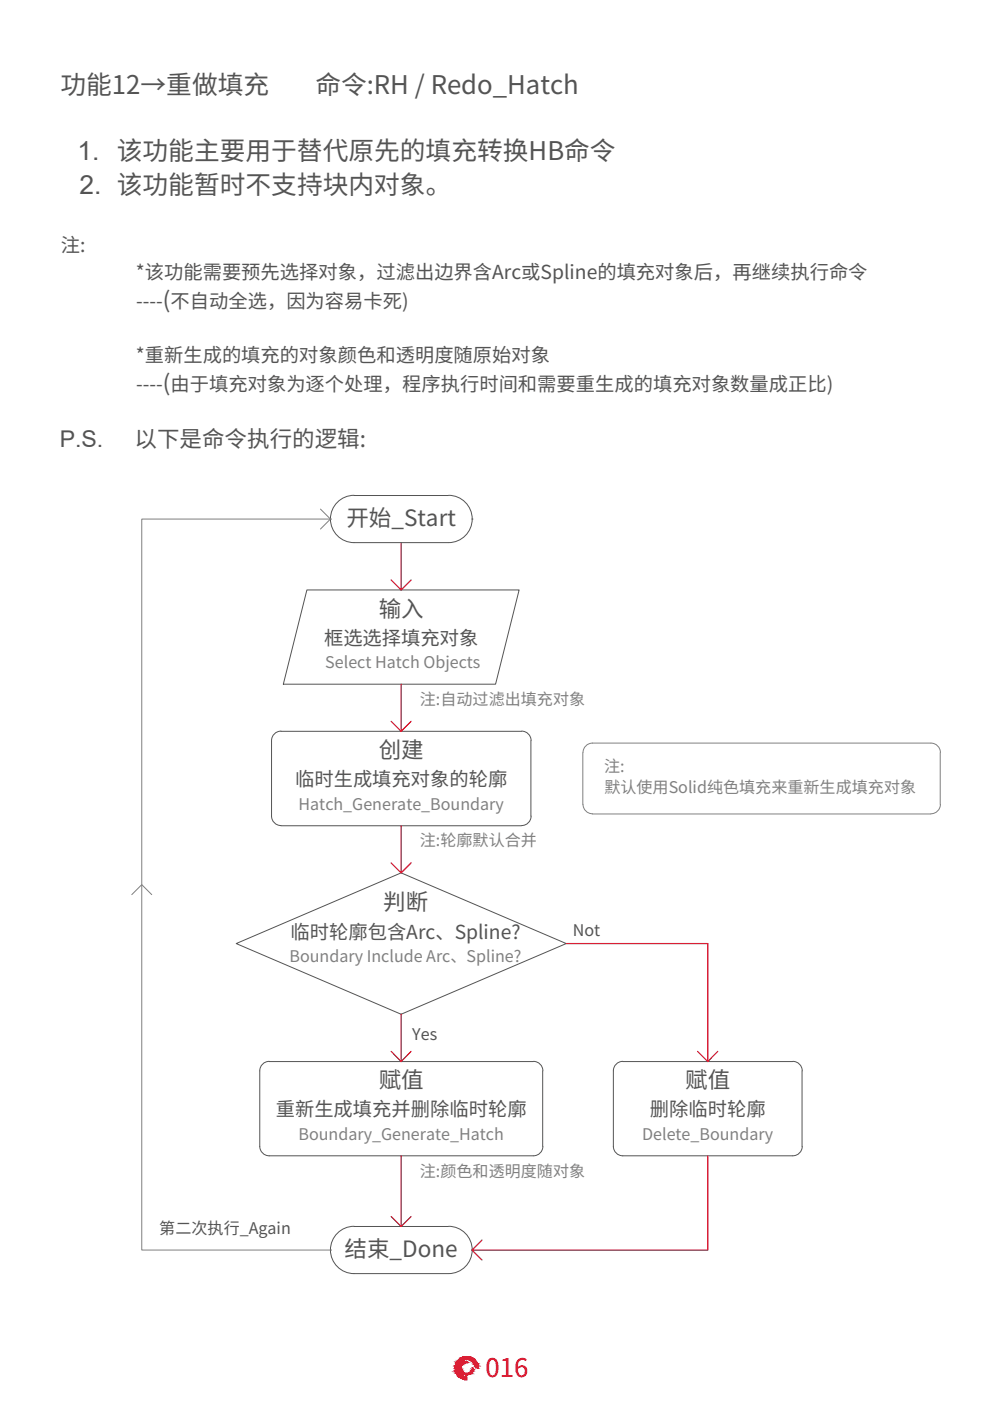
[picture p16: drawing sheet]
<svg xmlns="http://www.w3.org/2000/svg" width="210mm" height="297mm" viewBox="0 0 210 297" stroke-linecap="round" stroke-linejoin="round" font-family="sans-serif">
<defs><g id="words">
<g font-size="5.6" fill="#545454">
<text x="16.4" y="34">1. 该功能主要用于替代原先的填充转换HB命令</text>
<text x="16.9" y="41.2">2. 该功能暂时不支持块内对象。</text>
</g>
<g font-size="5.5" fill="#545454">
<text x="12.8" y="20">功能12→重做填充</text>
<text x="66.9" y="20">命令:RH / Redo_Hatch</text>
</g>
<text font-size="5.5" fill="#f00" x="103" y="292">016</text>
<text font-size="4.9" fill="#545454" x="12.7" y="94.8">P.S.</text>
<g font-size="4.8" fill="#545454">
<text x="34.5" y="65.4">(</text>
<text x="34.5" y="82.9">(</text>
<text x="28.5" y="94.8">以下是命令执行的逻辑:</text>
<text x="73.4" y="111.5">开始_Start</text>
<text x="80.3" y="130.8">输入</text>
<text x="80.3" y="160.7">创建</text>
<text x="81.2" y="193">判断</text>
<text x="80.3" y="230.7">赋值</text>
<text x="145.3" y="230.7">赋值</text>
<text x="73.1" y="266.5">结束_Done</text>
</g>
<g font-size="4.1" fill="#545454">
<text x="12.9" y="53.3">注:</text>
<text x="28.8" y="59.1">*该功能需要预先选择对象，过滤出边界含Arc或Spline的填充对象后，再继续执行命令</text>
<text x="28.9" y="65.4">---- 不自动全选，因为容易卡死)</text>
<text x="28.8" y="76.7">*重新生成的填充的对象颜色和透明度随原始对象</text>
<text x="28.9" y="82.9">---- 由于填充对象为逐个处理，程序执行时间和需要重生成的填充对象数量成正比)</text>
<text x="68.7" y="136.7">框选选择填充对象</text>
<text x="62.6" y="166.7">临时生成填充对象的轮廓</text>
<text x="61.6" y="199">临时轮廓包含Arc、Spline?</text>
<text x="58.5" y="236.7">重新生成填充并删除临时轮廓</text>
<text x="137.8" y="236.7">删除临时轮廓</text>
</g>
<g font-size="3.4" fill="#808080">
<text x="69" y="141.7">Select Hatch Objects</text>
<text x="89" y="149.5">注:自动过滤出填充对象</text>
<text x="128.1" y="163.6">注:</text>
<text x="63.3" y="171.7">Hatch_Generate_Boundary</text>
<text x="128.1" y="168.1">默认使用Solid纯色填充来重新生成填充对象</text>
<text x="89" y="179.4">注:轮廓默认合并</text>
<text x="61.4" y="204">Boundary Include Arc、Spline?</text>
<text x="63.3" y="241.7">Boundary_Generate_Hatch</text>
<text x="136.1" y="241.7">Delete_Boundary</text>
<text x="89" y="249.5">注:颜色和透明度随对象</text>
</g>
<g font-size="3.4" fill="#545454">
<text x="121.5" y="198.5">Not</text>
<text x="87.4" y="220.5">Yes</text>
<text x="33.8" y="261.7">第二次执行_Again</text>
</g>
</g></defs>
<g fill="none" stroke="#545454" stroke-width=".21">
<path d="M70.1 110.1h.1M75.1 105.1h20M75.1 105a5 5 0 0 0-5 5M95.1 105a5 5 0 0 1 5 5 5 5 0 0 1-5 5h-20a5 5 0 0 1-5-5M100.1 110.1h.1M65.1 125.1h45l-5 20h-45zM57.6 157v16M59.6 155.1h51M59.6 155a2.01 2.01 0 0 0-2 2M110.6 155a2.01 2.01 0 0 1 2 2M112.6 157v16M57.6 173a2.01 2.01 0 0 0 2 2"/>
<path d="M59.6 175.1h51M112.6 173a2.01 2.01 0 0 1-2 2M50.1 200.1l34.9-15 35.1 15-35.1 14.9zM55.1 227.1v16M57.1 225.1h56M57.1 225a2.01 2.01 0 0 0-2 2M113.1 225a2.01 2.01 0 0 1 2 2M115.1 227.1v16M130 227.1v16M132 225.1h36.1M132.1 225a2.01 2.01 0 0 0-2.1 2M168.1 225a2.01 2.01 0 0 1 2 2"/>
<path d="M170.1 227.1v16M55.1 243a2.01 2.01 0 0 0 2 2.1h56M75.1 260a5 5 0 0 0-5 5M95.1 260a5 5 0 0 1 5 5 5 5 0 0 1-5 5h-20a5 5 0 0 1-5-5M115.1 243a2.01 2.01 0 0 1-2 2.1M130 243a2.01 2.01 0 0 0 2 2.1h36.1a2.01 2.01 0 0 0 2-2.1M70.1 265h.1M75.1 260h20M100.1 265h.1"/>
</g>
<g fill="none" stroke="#b8002e" stroke-width=".25">
<path d="M85 115v10.1M82.9 123l2.1 2.1 2.2-2.1M82.9 152.9l2.1 2.2 2.2-2.2M85 145.1v10M85 175.1v10M82.9 183l2.1 2.1 2.2-2.1M85 215v10.1M120.1 200.1h30v25M82.9 222.9l2.1 2.2 2.2-2.2M147.9 222.9l2.2 2.2 2.1-2.2M82.9 257.9l2.1 2.1 2.2-2.1M85 245.1v14.9"/>
<path d="M150.1 245.1v19.9h-50M102.2 262.9l-2.1 2.1 2.1 2.2"/>
</g>
<path d="M67.9 107.9l2.2 2.2-2.2 2.1M70.1 110.1h-40v154.9h40M123.6 159.6v10.9M197.4 157.6h-71.8a2.01 2.01 0 0 0-2 2M197.4 157.6a2.01 2.01 0 0 1 2 2M199.3 159.6v10.9M123.6 170.5a2.01 2.01 0 0 0 2 2M125.6 172.6h71.8M199.4 170.5a2.01 2.01 0 0 1-2 2M27.9 189.7l2.2-2.1 2.1 2.1" fill="none" stroke="#808080" stroke-width=".21"/>
<g fill="#f00" stroke="#f00" stroke-width=".21">
<path d="M98.5 287.6h.9z"/>
<path d="M98.7 288.7l.3-.1z"/>
<path d="M98.4 291.4h1.1z"/>
<path d="M98 292.3h1v.2z"/>
<path d="M98.5 287.6l1.4 .2zM98 287.8l.5-.2 1.4 .2z"/>
<path d="M98 287.8l2.3 .2-.4-.2zM97.6 288l.4-.2 2.3 .2z"/>
<path d="M97.6 288l3 .2-.3-.2zM97.6 288l3 .2h-3.3z"/>
<path d="M99.1 288.2h1.5zM99.1 288.2h1.5z"/>
<path d="M97.3 288.2h1.8zM97.3 288.2h1.4z"/>
<path d="M99.1 288.2l1.6 .1zM99.1 288.2l1.6 .1z"/>
<path d="M99.4 288.3h1.3zM99.4 288.3h1.3z"/>
<path d="M97.3 288.2h1.4zM97.3 288.2l1.1 .1h-1.2z"/>
<path d="M97.2 288.3h1.2zM97.2 288.3h1.2z"/>
<path d="M99.5 288.3l1.3 .1zM99.5 288.3l1.3 .1z"/>
<path d="M97.2 288.3l.9 .1 .3-.1zM97.2 288.3l.9 .1h-1z"/>
<path d="M99.7 288.4l1.2 .2-.1-.2zM99.7 288.4l1.2 .2h-.9z"/>
<path d="M97.1 288.4l.7 .3 .3-.3zM97.1 288.4l.7 .3h-.9z"/>
<path d="M98.7 288.7h.3zM98.7 288.7h.3z"/>
<path d="M100 288.6l1 .1-.1-.1zM100 288.6l1 .1h-.8z"/>
<path d="M96.9 288.7h.9zM96.9 288.7h.8z"/>
<path d="M98.7 288.7h.3zM98.4 288.7h.6z"/>
<path d="M100.2 288.7l.9 .1zM100.2 288.7l.9 .1z"/>
<path d="M98.4 288.7l.6 .2v-.2zM98.2 288.9l.2-.2 .6 .2z"/>
<path d="M98.2 288.9h.7zM98.2 288.9h.8z"/>
<path d="M98.2 288.9h.7zM98.1 288.9h.6z"/>
<path d="M96.9 288.7l.6 .2 .2-.2zM96.9 288.7l.6 .2h-.7z"/>
<path d="M98.1 288.9h.6zM98.1 288.9l.4 .1z"/>
<path d="M98.1 289h.4zM98 289h.3zM98 289h.3zM98 289h.3z"/>
<path d="M100.3 288.8l.9 .3-.1-.3zM100.3 288.8l.9 .3h-.7z"/>
<path d="M100.5 289.1h.8zM100.5 289.1h.8z"/>
<path d="M96.8 288.9l.6 .2 .1-.2zM96.8 288.9l.6 .2h-.7z"/>
<path d="M96.7 289.1h.7zM96.7 289.1l.7 .1z"/>
<path d="M98 289l.1 .2 .2-.2zM98 289l.1 .2h-.3z"/>
<path d="M97.8 289.2h.3zM97.8 289.2h.3z"/>
<path d="M97.8 289.2h.3zM97.8 289.2l.2 .1h-.3z"/>
<path d="M100.5 289.1l.8 .3v-.3zM100.5 289.1l.8 .3h-.6z"/>
<path d="M96.6 289.2l.6 .3 .2-.3zM96.6 289.2l.6 .3h-.6z"/>
<path d="M97.7 289.3l.2 .2 .1-.2zM97.7 289.3l.2 .2h-.3z"/>
<path d="M97.6 289.5h.3zM97.6 289.5h.3z"/>
<path d="M100.7 289.4l.7 .2-.1-.2zM100.7 289.4l.7 .2h-.6z"/>
<path d="M96.6 289.5l.6 .1zM96.6 289.5l.6 .1z"/>
<path d="M100.8 289.6l.6 .1v-.1zM100.8 289.6l.6 .1h-.6z"/>
<path d="M97.6 289.5l.2 .3 .1-.3zM97.6 289.5l.2 .3h-.2z"/>
<path d="M97.6 289.8h.2zM97.6 289.8h.2z"/>
<path d="M96.5 289.6l.7 .2v-.2zM96.5 289.6l.7 .2h-.7z"/>
<path d="M97.5 289.8l.2 .2 .1-.2zM97.5 289.8l.2 .2h-.2z"/>
<path d="M100.8 289.7l.6 .4v-.4zM100.8 289.7l.6 .4h-.6z"/>
<path d="M97.5 290l.3 .1zM97.5 290l.3 .1z"/>
<path d="M96.5 289.8l.6 .3 .1-.3zM96.5 289.8l.6 .3h-.6z"/>
<path d="M96.5 290.1l.6 .1v-.1zM96.5 290.1l.6 .1h-.6z"/>
<path d="M97.5 290.1l.3 .1v-.1zM97.5 290.1l.3 .1h-.3z"/>
<path d="M100.2 290.1l.2 .2v-.2zM100.2 290.1l.2 .2h-.2z"/>
<path d="M100.2 290.3l.2 .1zM100.2 290.3l.2 .1z"/>
<path d="M97.5 290.2l.3 .2v-.2zM97.5 290.2l.3 .2h-.3z"/>
<path d="M97.5 290.4h.3zM97.5 290.4h.3z"/>
<path d="M100.1 290.4l.2 .1 .1-.1zM100.1 290.4l.2 .1h-.2z"/>
<path d="M96.5 290.2l.7 .3-.1-.3zM96.5 290.2l.7 .3h-.7z"/>
<path d="M96.5 290.5l.7 .1zM96.5 290.5l.7 .1z"/>
<path d="M100.1 290.5h.2zM100.1 290.5l.2 .1z"/>
<path d="M97.6 290.4l.3 .2-.1-.2zM97.6 290.4l.3 .2h-.3z"/>
<path d="M97.6 290.6h.3zM97.6 290.6h.3z"/>
<path d="M100 290.6h.3zM100 290.6l.2 .1z"/>
<path d="M97.7 290.6l.3 .2zM97.7 290.6l.3 .2h-.3z"/>
<path d="M96.5 290.6l.8 .3-.1-.3zM96.5 290.6l.8 .3h-.7z"/>
<path d="M100 290.7l.2 .2v-.2zM100 290.7l.2 .2h-.3z"/>
<path d="M97.7 290.8l.4 .1zM97.7 290.8l.4 .1z"/>
<path d="M99.9 290.9h.3zM99.9 290.9h.3z"/>
<path d="M97.8 290.9l.4 .1zM97.8 290.9l.4 .1z"/>
<path d="M96.6 290.9l.8 .1-.1-.1zM96.6 290.9l.8 .1h-.7z"/>
<path d="M99.8 290.9l.2 .1 .2-.1zM99.7 291l.1-.1 .2 .1z"/>
<path d="M99.7 291h.3zM99.7 291l.3 .1z"/>
<path d="M97.9 291l.4 .1zM97.9 291l.4 .1z"/>
<path d="M98 291.1h.4zM98 291.1h.4z"/>
<path d="M96.7 291l.8 .2-.1-.2zM96.7 291l.8 .2h-.8z"/>
<path d="M99.6 291.1h.4zM99.5 291.2h.4z"/>
<path d="M98 291.1l.6 .1zM98 291.1l.6 .1z"/>
<path d="M99.5 291.2h.4zM99.3 291.2h.5z"/>
<path d="M98.1 291.2h.7zM98.1 291.2h.7z"/>
<path d="M99.3 291.2h.5zM99.1 291.2h.7z"/>
<path d="M98.2 291.2h.8zM98.2 291.2h.8z"/>
<path d="M99.1 291.2h.7zM99.1 291.2h.7z"/>
<path d="M98.2 291.2h.9zM98.2 291.2h.9z"/>
<path d="M98.2 291.2l1.3 .2 .3-.2zM98.2 291.2l1.3 .2h-1.1z"/>
<path d="M96.7 291.2l1 .2-.2-.2zM96.7 291.2l1 .2h-.8z"/>
<path d="M96.9 291.4l.8 .1zM96.9 291.4l.8 .1z"/>
<path d="M98.4 291.4l.8 .1zM98.7 291.5h.5z"/>
<path d="M96.9 291.5l1.1 .1-.3-.1zM96.9 291.5l1.1 .1h-1z"/>
<path d="M97 291.6l1.3 .2-.3-.2zM97 291.6l1.3 .2h-1.1z"/>
<path d="M97.2 291.8h1.2zM97.2 291.8h1.2z"/>
<path d="M97.2 291.8l1.4 .1zM97.2 291.8l1.4 .1z"/>
<path d="M97.3 291.9h1.7zM97.3 291.9h1.7z"/>
<path d="M97.3 291.9l1.7 .2v-.2zM97.3 291.9l1.7 .2h-1.4z"/>
<path d="M97.6 292.1l1.4 .2v-.2zM97.6 292.1l1.4 .2h-1z"/>
<path d="M98 292.3l1 .2zM98.5 292.5l.5 .1z"/>
</g>
<use href="#words"/>
</svg>
